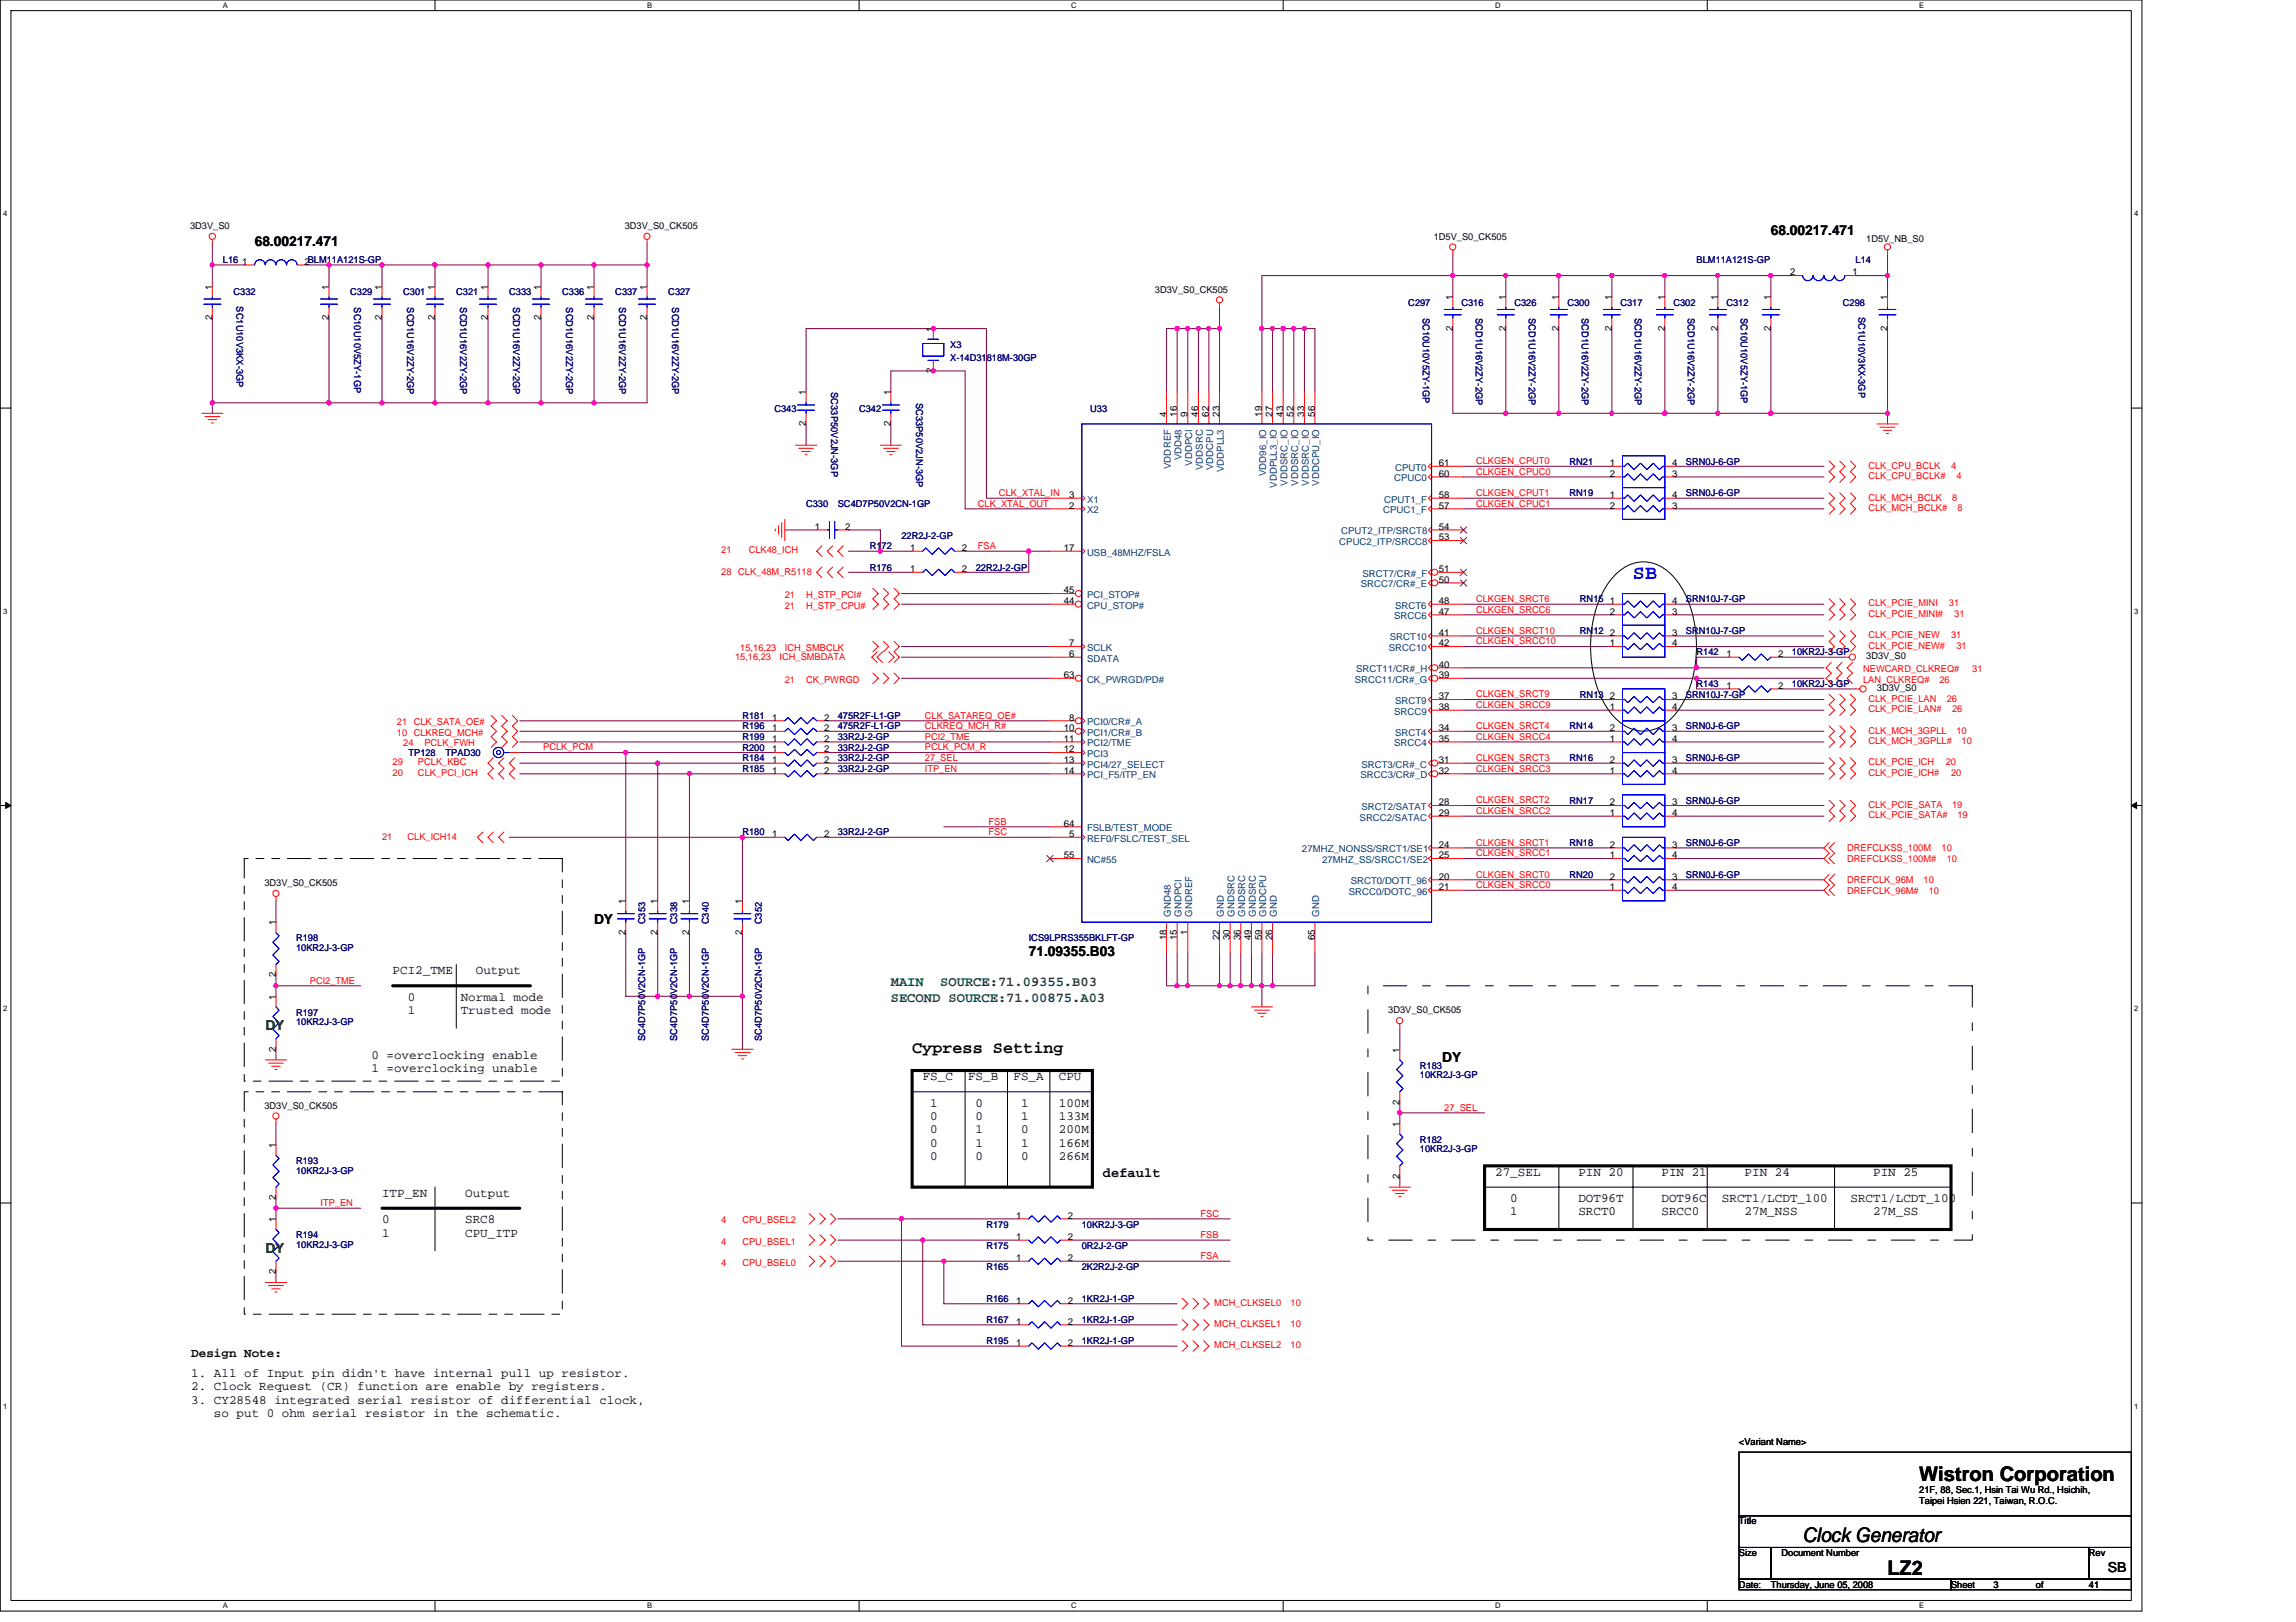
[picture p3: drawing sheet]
<svg xmlns="http://www.w3.org/2000/svg" width="297mm" height="210mm" viewBox="0 0 297 210" stroke-linecap="round" stroke-linejoin="round" font-family="sans-serif">
<defs><g id="words">
<text font-size="2.6" fill="#00f" x="211.3" y="74.9">SB</text>
<g font-size="2.6">
<text x="248.3" y="191.7">Wistron Corporation</text>
<text x="233.2" y="199.6">Clock Generator</text>
<text x="244.2" y="203.8">LZ2</text>
</g>
<text font-size="2.2" x="118" y="136.2">Cypress Setting</text>
<g font-size="1.8">
<text x="33" y="31.8">68.00217.471</text>
<text x="229.1" y="30.5">68.00217.471</text>
<text x="76.9" y="119.6">DY</text>
<text x="133.1" y="123.7">71.09355.B03</text>
<text x="186.6" y="137.4">DY</text>
<text x="142.7" y="152.3">default</text>
<text x="272.7" y="203.5">SB</text>
</g>
<g font-size="1.8" fill="#008000">
<text x="115.2" y="127.7">MAIN</text>
<text x="115.2" y="129.6">SECOND SOURCE:71.00875.A03</text>
<text x="121.6" y="127.7">SOURCE:71.09355.B03</text>
<text x="34.3" y="133.3">DY</text>
<text x="34.3" y="162.1">DY</text>
</g>
<g font-size="1.6">
<text x="50.8" y="126.1">PCI2_TME</text>
<text x="52.8" y="129.5">0</text>
<text x="52.8" y="131.2">1</text>
<text x="59.6" y="129.5">Normal mode</text>
<text x="59.6" y="131.2">Trusted mode</text>
<text x="61.6" y="126.1">Output</text>
<text x="48" y="137.1">0 =overclocking enable</text>
<text x="48" y="138.8">1 =overclocking unable</text>
<text x="119.4" y="139.8">FS_C</text>
<text x="120.4" y="143.2">1</text>
<text x="125.2" y="139.8">FS_B</text>
<text x="126.2" y="143.2">0</text>
<text x="131.1" y="139.8">FS_A</text>
<text x="132.1" y="143.2">1</text>
<text x="137" y="139.8">CPU</text>
<text x="137" y="143.2">100M</text>
<text x="120.4" y="144.9">0</text>
<text x="120.4" y="146.7">0</text>
<text x="120.4" y="148.4">0</text>
<text x="126.2" y="144.9">0</text>
<text x="126.2" y="146.7">1</text>
<text x="126.2" y="148.4">1</text>
<text x="132.1" y="144.9">1</text>
<text x="132.1" y="146.7">0</text>
<text x="132.1" y="148.4">1</text>
<text x="137" y="144.9">133M</text>
<text x="137" y="146.7">200M</text>
<text x="137" y="148.4">166M</text>
<text x="49.4" y="154.9">ITP_EN</text>
<text x="60.2" y="154.9">Output</text>
<text x="120.4" y="150.1">0</text>
<text x="126.2" y="150.1">0</text>
<text x="132.1" y="150.1">0</text>
<text x="137" y="150.1">266M</text>
<text x="193.4" y="152.1">27_SEL</text>
<text x="195.4" y="155.6">0</text>
<text x="204.2" y="152.1">PIN 20</text>
<text x="204.2" y="155.6">DOT96T</text>
<text x="215" y="152.1">PIN 21</text>
<text x="215" y="155.6">DOT96C</text>
<text x="222.8" y="155.6">SRCT1/LCDT_100</text>
<text x="225.7" y="152.1">PIN 24</text>
<text x="239.4" y="155.6">SRCT1/LCDT_100</text>
<text x="242.3" y="152.1">PIN 25</text>
<text x="49.4" y="158.3">0</text>
<text x="49.4" y="160">1</text>
<text x="60.2" y="158.3">SRC8</text>
<text x="60.2" y="160">CPU_ITP</text>
<text x="195.4" y="157.3">1</text>
<text x="204.2" y="157.3">SRCT0</text>
<text x="215" y="157.3">SRCC0</text>
<text x="225.7" y="157.3">27M_NSS</text>
<text x="242.3" y="157.3">27M_SS</text>
<text x="24.7" y="175.6">Design Note:</text>
<text x="24.7" y="178.2">1. All of Input pin didn't have internal pull up resistor.</text>
<text x="24.7" y="179.9">2. Clock Request (CR) function are enable by registers.</text>
<text x="24.7" y="181.6">3. CY28548 integrated serial resistor of differential clock,</text>
<text x="27.7" y="183.3">so put 0 ohm serial resistor in the schematic.</text>
</g>
<g font-size="1.2">
<text x="24.6" y="29.7">3D3V_S0</text>
<text x="80.8" y="29.7">3D3V_S0_CK505</text>
<text x="31.3" y="34.3">1</text>
<text x="39.4" y="34.3">2BLM11A121S-GP</text>
<text x="185.5" y="31">1D5V_S0_CK505</text>
<text x="231.6" y="35.6">2</text>
<text x="239.6" y="35.6">1</text>
<text x="241.4" y="31.3">1D5V_NB_S0</text>
<text x="27.4" y="41.4" transform="rotate(-90 27.4 41.4)">2</text>
<text x="27.4" y="37.5" transform="rotate(-90 27.4 37.5)">1</text>
<text x="42.5" y="41.4" transform="rotate(-90 42.5 41.4)">2</text>
<text x="42.5" y="37.5" transform="rotate(-90 42.5 37.5)">1</text>
<text x="49.4" y="41.4" transform="rotate(-90 49.4 41.4)">2</text>
<text x="49.4" y="37.5" transform="rotate(-90 49.4 37.5)">1</text>
<text x="56.3" y="41.4" transform="rotate(-90 56.3 41.4)">2</text>
<text x="56.3" y="37.5" transform="rotate(-90 56.3 37.5)">1</text>
<text x="63.1" y="41.4" transform="rotate(-90 63.1 41.4)">2</text>
<text x="63.1" y="37.5" transform="rotate(-90 63.1 37.5)">1</text>
<text x="70" y="41.4" transform="rotate(-90 70 41.4)">2</text>
<text x="70" y="37.5" transform="rotate(-90 70 37.5)">1</text>
<text x="76.8" y="41.4" transform="rotate(-90 76.8 41.4)">2</text>
<text x="76.8" y="37.5" transform="rotate(-90 76.8 37.5)">1</text>
<text x="83.7" y="41.4" transform="rotate(-90 83.7 41.4)">2</text>
<text x="83.7" y="37.5" transform="rotate(-90 83.7 37.5)">1</text>
<text x="149.4" y="37.9">3D3V_S0_CK505</text>
<text x="187.9" y="38.8" transform="rotate(-90 187.9 38.8)">1</text>
<text x="194.8" y="38.8" transform="rotate(-90 194.8 38.8)">1</text>
<text x="201.7" y="38.8" transform="rotate(-90 201.7 38.8)">1</text>
<text x="208.5" y="38.8" transform="rotate(-90 208.5 38.8)">1</text>
<text x="215.4" y="38.8" transform="rotate(-90 215.4 38.8)">1</text>
<text x="222.2" y="38.8" transform="rotate(-90 222.2 38.8)">1</text>
<text x="229.1" y="38.8" transform="rotate(-90 229.1 38.8)">1</text>
<text x="244.2" y="38.8" transform="rotate(-90 244.2 38.8)">1</text>
<text x="120.7" y="42.9" transform="rotate(-90 120.7 42.9)">1</text>
<text x="187.9" y="42.8" transform="rotate(-90 187.9 42.8)">2</text>
<text x="194.8" y="42.8" transform="rotate(-90 194.8 42.8)">2</text>
<text x="201.7" y="42.8" transform="rotate(-90 201.7 42.8)">2</text>
<text x="208.5" y="42.8" transform="rotate(-90 208.5 42.8)">2</text>
<text x="215.4" y="42.8" transform="rotate(-90 215.4 42.8)">2</text>
<text x="222.2" y="42.8" transform="rotate(-90 222.2 42.8)">2</text>
<text x="229.1" y="42.8" transform="rotate(-90 229.1 42.8)">2</text>
<text x="244.2" y="42.8" transform="rotate(-90 244.2 42.8)">2</text>
<text x="104.3" y="51.2" transform="rotate(-90 104.3 51.2)">1</text>
<text x="115.2" y="51.2" transform="rotate(-90 115.2 51.2)">1</text>
<text x="120.7" y="48.3" transform="rotate(-90 120.7 48.3)">2</text>
<text x="150.9" y="53.9" transform="rotate(-90 150.9 53.9)">4</text>
<text x="152.3" y="53.9" transform="rotate(-90 152.3 53.9)">16</text>
<text x="153.6" y="53.9" transform="rotate(-90 153.6 53.9)">9</text>
<text x="155" y="53.9" transform="rotate(-90 155 53.9)">46</text>
<text x="156.4" y="53.9" transform="rotate(-90 156.4 53.9)">62</text>
<text x="157.8" y="53.9" transform="rotate(-90 157.8 53.9)">23</text>
<text x="163.2" y="53.9" transform="rotate(-90 163.2 53.9)">19</text>
<text x="164.6" y="53.9" transform="rotate(-90 164.6 53.9)">27</text>
<text x="166" y="53.9" transform="rotate(-90 166 53.9)">43</text>
<text x="167.4" y="53.9" transform="rotate(-90 167.4 53.9)">52</text>
<text x="168.7" y="53.9" transform="rotate(-90 168.7 53.9)">33</text>
<text x="170.1" y="53.9" transform="rotate(-90 170.1 53.9)">56</text>
<text x="104.3" y="55.1" transform="rotate(-90 104.3 55.1)">2</text>
<text x="115.2" y="55.1" transform="rotate(-90 115.2 55.1)">2</text>
<text x="138.3" y="65.8">2</text>
<text x="138.3" y="64.5">3</text>
<text x="186.2" y="60.3">61</text>
<text x="186.2" y="64.5">58</text>
<text x="186.2" y="61.7">60</text>
<text x="186.2" y="65.8">57</text>
<text x="208.3" y="60.3">1</text>
<text x="208.3" y="61.7">2</text>
<text x="208.3" y="64.5">1</text>
<text x="208.3" y="65.8">2</text>
<text x="216.3" y="61.7">3</text>
<text x="216.3" y="60.3">4</text>
<text x="216.3" y="65.8">3</text>
<text x="216.3" y="64.5">4</text>
<text x="105.4" y="68.6">1</text>
<text x="109.3" y="68.6">2</text>
<text x="117.7" y="71.3">1</text>
<text x="124.4" y="71.3">2</text>
<text x="137.6" y="71.3">17</text>
<text x="186.2" y="69.9">53</text>
<text x="186.2" y="68.6">54</text>
<text x="117.7" y="74">1</text>
<text x="124.4" y="74">2</text>
<text x="137.6" y="76.8">45</text>
<text x="186.2" y="74">51</text>
<text x="186.2" y="75.4">50</text>
<text x="137.6" y="78.2">44</text>
<text x="138.3" y="83.7">7</text>
<text x="186.2" y="78.2">48</text>
<text x="186.2" y="82.3">41</text>
<text x="186.2" y="79.5">47</text>
<text x="186.2" y="83.7">42</text>
<text x="208.3" y="83.7">1</text>
<text x="208.3" y="82.3">2</text>
<text x="208.3" y="78.2">1</text>
<text x="208.3" y="79.5">2</text>
<text x="216.3" y="82.3">3</text>
<text x="216.3" y="83.7">4</text>
<text x="216.3" y="79.5">3</text>
<text x="216.3" y="78.2">4</text>
<text x="137.6" y="87.8">63</text>
<text x="138.3" y="85">6</text>
<text x="186.2" y="87.8">39</text>
<text x="186.2" y="86.4">40</text>
<text x="223.3" y="85">1</text>
<text x="223.3" y="89.1">1</text>
<text x="230.1" y="85">2</text>
<text x="230.1" y="89.1">2</text>
<text x="241.4" y="85.3">3D3V_S0</text>
<text x="242.8" y="89.5">3D3V_S0</text>
<text x="99.9" y="96">1</text>
<text x="99.9" y="93.3">1</text>
<text x="99.9" y="94.6">1</text>
<text x="106.6" y="96">2</text>
<text x="106.6" y="93.3">2</text>
<text x="106.6" y="94.6">2</text>
<text x="137.6" y="94.6">10</text>
<text x="137.6" y="96">11</text>
<text x="138.3" y="93.3">8</text>
<text x="186.2" y="94.6">34</text>
<text x="186.2" y="90.5">37</text>
<text x="186.2" y="96">35</text>
<text x="186.2" y="91.9">38</text>
<text x="208.3" y="96">1</text>
<text x="208.3" y="94.6">2</text>
<text x="208.3" y="91.9">1</text>
<text x="208.3" y="90.5">2</text>
<text x="216.3" y="94.6">3</text>
<text x="216.3" y="96">4</text>
<text x="216.3" y="90.5">3</text>
<text x="216.3" y="91.9">4</text>
<text x="99.9" y="100.1">1</text>
<text x="99.9" y="98.7">1</text>
<text x="99.9" y="97.4">1</text>
<text x="106.6" y="100.1">2</text>
<text x="106.6" y="98.7">2</text>
<text x="106.6" y="97.4">2</text>
<text x="137.6" y="97.4">12</text>
<text x="137.6" y="98.7">13</text>
<text x="137.6" y="100.1">14</text>
<text x="186.2" y="100.1">32</text>
<text x="186.2" y="98.7">31</text>
<text x="208.3" y="100.1">1</text>
<text x="208.3" y="98.7">2</text>
<text x="216.3" y="98.7">3</text>
<text x="216.3" y="100.1">4</text>
<text x="137.6" y="107">64</text>
<text x="186.2" y="105.6">29</text>
<text x="186.2" y="104.2">28</text>
<text x="208.3" y="105.6">1</text>
<text x="208.3" y="104.2">2</text>
<text x="216.3" y="104.2">3</text>
<text x="216.3" y="105.6">4</text>
<text x="99.9" y="108.3">1</text>
<text x="106.6" y="108.3">2</text>
<text x="137.6" y="111.1">55</text>
<text x="138.3" y="108.3">5</text>
<text x="186.2" y="109.7">24</text>
<text x="186.2" y="111.1">25</text>
<text x="186.2" y="113.8">20</text>
<text x="208.3" y="113.8">2</text>
<text x="208.3" y="111.1">1</text>
<text x="208.3" y="109.7">2</text>
<text x="216.3" y="113.8">3</text>
<text x="216.3" y="109.7">3</text>
<text x="216.3" y="111.1">4</text>
<text x="34.2" y="114.7">3D3V_S0_CK505</text>
<text x="35.7" y="119.8" transform="rotate(-90 35.7 119.8)">1</text>
<text x="80.9" y="117" transform="rotate(-90 80.9 117)">1</text>
<text x="85.1" y="117" transform="rotate(-90 85.1 117)">1</text>
<text x="89.2" y="117" transform="rotate(-90 89.2 117)">1</text>
<text x="96" y="117" transform="rotate(-90 96 117)">1</text>
<text x="186.2" y="115.2">21</text>
<text x="208.3" y="115.2">1</text>
<text x="216.3" y="115.2">4</text>
<text x="80.9" y="121" transform="rotate(-90 80.9 121)">2</text>
<text x="85.1" y="121" transform="rotate(-90 85.1 121)">2</text>
<text x="89.2" y="121" transform="rotate(-90 89.2 121)">2</text>
<text x="96" y="121" transform="rotate(-90 96 121)">2</text>
<text x="150.9" y="121.7" transform="rotate(-90 150.9 121.7)">18</text>
<text x="152.3" y="121.7" transform="rotate(-90 152.3 121.7)">15</text>
<text x="153.6" y="121" transform="rotate(-90 153.6 121)">1</text>
<text x="157.8" y="121.7" transform="rotate(-90 157.8 121.7)">22</text>
<text x="159.1" y="121.7" transform="rotate(-90 159.1 121.7)">30</text>
<text x="160.5" y="121.7" transform="rotate(-90 160.5 121.7)">36</text>
<text x="161.9" y="121.7" transform="rotate(-90 161.9 121.7)">49</text>
<text x="163.2" y="121.7" transform="rotate(-90 163.2 121.7)">59</text>
<text x="164.6" y="121.7" transform="rotate(-90 164.6 121.7)">26</text>
<text x="170.1" y="121.7" transform="rotate(-90 170.1 121.7)">65</text>
<text x="35.7" y="129.3" transform="rotate(-90 35.7 129.3)">1</text>
<text x="35.7" y="126.5" transform="rotate(-90 35.7 126.5)">2</text>
<text x="179.6" y="131.1">3D3V_S0_CK505</text>
<text x="35.7" y="136.1" transform="rotate(-90 35.7 136.1)">2</text>
<text x="181.1" y="136.2" transform="rotate(-90 181.1 136.2)">1</text>
<text x="34.2" y="143.5">3D3V_S0_CK505</text>
<text x="181.1" y="142.9" transform="rotate(-90 181.1 142.9)">2</text>
<text x="35.7" y="148.5" transform="rotate(-90 35.7 148.5)">1</text>
<text x="181.1" y="145.8" transform="rotate(-90 181.1 145.8)">1</text>
<text x="35.7" y="155.3" transform="rotate(-90 35.7 155.3)">2</text>
<text x="181.1" y="152.5" transform="rotate(-90 181.1 152.5)">2</text>
<text x="35.7" y="158.2" transform="rotate(-90 35.7 158.2)">1</text>
<text x="131.5" y="157.7">1</text>
<text x="131.5" y="160.5">1</text>
<text x="138.2" y="157.7">2</text>
<text x="138.2" y="160.5">2</text>
<text x="35.7" y="164.9" transform="rotate(-90 35.7 164.9)">2</text>
<text x="131.5" y="163.2">1</text>
<text x="138.2" y="163.2">2</text>
<text x="131.5" y="168.7">1</text>
<text x="131.5" y="171.4">1</text>
<text x="138.2" y="168.7">2</text>
<text x="138.2" y="171.4">2</text>
<text x="131.5" y="174.2">1</text>
<text x="138.2" y="174.2">2</text>
<text x="225" y="187">&lt;Variant Name&gt;</text>
<text x="225" y="197.3">Title</text>
<text x="248.3" y="193.1">21F, 88, Sec.1, Hsin Tai Wu Rd., Hsichih,</text>
<text x="248.3" y="194.6">Taipei Hsien 221, Taiwan, R.O.C.</text>
<text x="225" y="201.4">Size</text>
<text x="230.5" y="201.4">Document Number</text>
<text x="270.3" y="201.4">Rev</text>
<text x="225" y="205.5">Date:</text>
<text x="229.1" y="205.5">Thursday, June 05, 2008</text>
<text x="252.4" y="205.5">Sheet</text>
<text x="257.9" y="205.5">3</text>
<text x="263.4" y="205.5">of</text>
<text x="270.3" y="205.5">41</text>
</g>
<g font-size="1.2" fill="#000080">
<text x="28.8" y="34">L16</text>
<text x="219.5" y="34">BLM11A121S-GP</text>
<text x="240.1" y="34">L14</text>
<text x="30.2" y="38.2">C332</text>
<text x="30.6" y="39.6" transform="rotate(90 30.6 39.6)">SC1U10V3KX-3GP</text>
<text x="45.3" y="38.2">C329</text>
<text x="45.8" y="39.8" transform="rotate(90 45.8 39.8)">SC10U10V5ZY-1GP</text>
<text x="52.2" y="38.2">C301</text>
<text x="52.7" y="39.8" transform="rotate(90 52.7 39.8)">SCD1U16V2ZY-2GP</text>
<text x="59" y="38.2">C321</text>
<text x="59.5" y="39.8" transform="rotate(90 59.5 39.8)">SCD1U16V2ZY-2GP</text>
<text x="65.9" y="38.2">C333</text>
<text x="66.4" y="39.8" transform="rotate(90 66.4 39.8)">SCD1U16V2ZY-2GP</text>
<text x="72.7" y="38.2">C336</text>
<text x="73.2" y="39.8" transform="rotate(90 73.2 39.8)">SCD1U16V2ZY-2GP</text>
<text x="79.6" y="38.2">C337</text>
<text x="80.1" y="39.8" transform="rotate(90 80.1 39.8)">SCD1U16V2ZY-2GP</text>
<text x="86.5" y="38.2">C327</text>
<text x="86.9" y="39.8" transform="rotate(90 86.9 39.8)">SCD1U16V2ZY-2GP</text>
<text x="182.2" y="39.5">C297</text>
<text x="184.1" y="41.1" transform="rotate(90 184.1 41.1)">SC10U10V5ZY-1GP</text>
<text x="189.1" y="39.5">C316</text>
<text x="190.9" y="41.1" transform="rotate(90 190.9 41.1)">SCD1U16V2ZY-2GP</text>
<text x="195.9" y="39.5">C326</text>
<text x="197.8" y="41.1" transform="rotate(90 197.8 41.1)">SCD1U16V2ZY-2GP</text>
<text x="202.8" y="39.5">C300</text>
<text x="204.6" y="41.1" transform="rotate(90 204.6 41.1)">SCD1U16V2ZY-2GP</text>
<text x="209.6" y="39.5">C317</text>
<text x="211.5" y="41.1" transform="rotate(90 211.5 41.1)">SCD1U16V2ZY-2GP</text>
<text x="216.5" y="39.5">C302</text>
<text x="218.4" y="41.1" transform="rotate(90 218.4 41.1)">SCD1U16V2ZY-2GP</text>
<text x="223.3" y="39.5">C312</text>
<text x="225.2" y="41.1" transform="rotate(90 225.2 41.1)">SC10U10V5ZY-1GP</text>
<text x="238.4" y="39.5">C298</text>
<text x="240.4" y="41" transform="rotate(90 240.4 41)">SC1U10V3KX-3GP</text>
<text x="122.9" y="45">X3</text>
<text x="122.9" y="46.7">X-14D31818M-30GP</text>
<text x="100.2" y="53.3">C343</text>
<text x="107.5" y="50.8" transform="rotate(90 107.5 50.8)">SC33P50V2JN-3GP</text>
<text x="111.1" y="53.3">C342</text>
<text x="118.5" y="52.1" transform="rotate(90 118.5 52.1)">SC33P50V2JN-3GP</text>
<text x="141.1" y="53.3">U33</text>
<text x="104.3" y="65.6">C330</text>
<text x="108.4" y="65.6">SC4D7P50V2CN-1GP</text>
<text x="203" y="60.1">RN21</text>
<text x="203" y="64.2">RN19</text>
<text x="218.1" y="60.1">SRN0J-6-GP</text>
<text x="218.1" y="64.2">SRN0J-6-GP</text>
<text x="112.5" y="71.1">R172</text>
<text x="116.6" y="69.7">22R2J-2-GP</text>
<text x="112.5" y="73.8">R176</text>
<text x="126.2" y="73.8">22R2J-2-GP</text>
<text x="204.4" y="77.9">RN15</text>
<text x="218.1" y="77.9">SRN10J-7-GP</text>
<text x="204.4" y="82">RN12</text>
<text x="218.1" y="82">SRN10J-7-GP</text>
<text x="219.5" y="84.8">R142</text>
<text x="219.5" y="88.9">R143</text>
<text x="231.8" y="84.8">10KR2J-3-GP</text>
<text x="231.8" y="88.9">10KR2J-3-GP</text>
<text x="96.1" y="95.8">R199</text>
<text x="96.1" y="93">R181</text>
<text x="96.1" y="94.4">R196</text>
<text x="108.4" y="95.8">33R2J-2-GP</text>
<text x="108.4" y="93">475R2F-L1-GP</text>
<text x="108.4" y="94.4">475R2F-L1-GP</text>
<text x="203" y="94.4">RN14</text>
<text x="204.4" y="90.3">RN13</text>
<text x="218.1" y="94.4">SRN0J-6-GP</text>
<text x="218.1" y="90.3">SRN10J-7-GP</text>
<text x="52.8" y="97.8">TP128</text>
<text x="57.7" y="97.8">TPAD30</text>
<text x="96.1" y="99.9">R185</text>
<text x="96.1" y="98.5">R184</text>
<text x="96.1" y="97.1">R200</text>
<text x="108.4" y="99.9">33R2J-2-GP</text>
<text x="108.4" y="98.5">33R2J-2-GP</text>
<text x="108.4" y="97.1">33R2J-2-GP</text>
<text x="203" y="98.5">RN16</text>
<text x="218.1" y="98.5">SRN0J-6-GP</text>
<text x="203" y="104">RN17</text>
<text x="218.1" y="104">SRN0J-6-GP</text>
<text x="96.1" y="108.1">R180</text>
<text x="108.4" y="108.1">33R2J-2-GP</text>
<text x="203" y="113.6">RN20</text>
<text x="203" y="109.5">RN18</text>
<text x="218.1" y="113.6">SRN0J-6-GP</text>
<text x="218.1" y="109.5">SRN0J-6-GP</text>
<text x="83.5" y="119.6" transform="rotate(-90 83.5 119.6)">C353</text>
<text x="87.6" y="119.6" transform="rotate(-90 87.6 119.6)">C338</text>
<text x="91.7" y="119.6" transform="rotate(-90 91.7 119.6)">C340</text>
<text x="98.6" y="119.6" transform="rotate(-90 98.6 119.6)">C352</text>
<text x="38.3" y="121.8">R198</text>
<text x="38.3" y="123.1">10KR2J-3-GP</text>
<text x="133.1" y="121.8">ICS9LPRS355BKLFT-GP</text>
<text x="38.3" y="131.4">R197</text>
<text x="38.3" y="132.7">10KR2J-3-GP</text>
<text x="83.5" y="134.7" transform="rotate(-90 83.5 134.7)">SC4D7P50V2CN-1GP</text>
<text x="87.6" y="134.7" transform="rotate(-90 87.6 134.7)">SC4D7P50V2CN-1GP</text>
<text x="91.7" y="134.7" transform="rotate(-90 91.7 134.7)">SC4D7P50V2CN-1GP</text>
<text x="98.6" y="134.7" transform="rotate(-90 98.6 134.7)">SC4D7P50V2CN-1GP</text>
<text x="183.7" y="138.3">R183</text>
<text x="183.7" y="139.5">10KR2J-3-GP</text>
<text x="183.7" y="147.9">R182</text>
<text x="183.7" y="149.1">10KR2J-3-GP</text>
<text x="38.3" y="150.6">R193</text>
<text x="38.3" y="151.9">10KR2J-3-GP</text>
<text x="38.3" y="160.2">R194</text>
<text x="38.3" y="161.5">10KR2J-3-GP</text>
<text x="127.6" y="158.9">R179</text>
<text x="127.6" y="161.6">R175</text>
<text x="139.9" y="158.9">10KR2J-3-GP</text>
<text x="139.9" y="161.6">0R2J-2-GP</text>
<text x="127.6" y="164.3">R165</text>
<text x="139.9" y="164.3">2K2R2J-2-GP</text>
<text x="127.6" y="168.5">R166</text>
<text x="127.6" y="171.2">R167</text>
<text x="127.6" y="173.9">R195</text>
<text x="139.9" y="168.5">1KR2J-1-GP</text>
<text x="139.9" y="171.2">1KR2J-1-GP</text>
<text x="139.9" y="173.9">1KR2J-1-GP</text>
</g>
<g font-size="1.2" fill="#004080">
<text x="152.9" y="59.6" transform="rotate(-90 152.9 59.6)">VDD48</text>
<text x="140.6" y="65">X1</text>
<text x="151.5" y="60.7" transform="rotate(-90 151.5 60.7)">VDDREF</text>
<text x="154.2" y="60.3" transform="rotate(-90 154.2 60.3)">VDDPCI</text>
<text x="155.6" y="60.8" transform="rotate(-90 155.6 60.8)">VDDSRC</text>
<text x="157" y="60.8" transform="rotate(-90 157 60.8)">VDDCPU</text>
<text x="158.3" y="61.1" transform="rotate(-90 158.3 61.1)">VDDPLL3</text>
<text x="163.8" y="61.6" transform="rotate(-90 163.8 61.6)">VDD96_IO</text>
<text x="165.2" y="63.1" transform="rotate(-90 165.2 63.1)">VDDPLL3_IO</text>
<text x="166.6" y="62.8" transform="rotate(-90 166.6 62.8)">VDDSRC_IO</text>
<text x="168" y="62.8" transform="rotate(-90 168 62.8)">VDDSRC_IO</text>
<text x="169.3" y="62.8" transform="rotate(-90 169.3 62.8)">VDDSRC_IO</text>
<text x="170.7" y="62.8" transform="rotate(-90 170.7 62.8)">VDDCPU_IO</text>
<text x="179.1" y="65">CPUT1_F</text>
<text x="180.4" y="62.3">CPUC0</text>
<text x="180.5" y="60.9">CPUT0</text>
<text x="140.6" y="66.4">X2</text>
<text x="140.6" y="71.9">USB_48MHZ/FSLA</text>
<text x="173.3" y="70.5">CPUC2_ITP/SRCC8</text>
<text x="173.5" y="69.2">CPUT2_ITP/SRCT8</text>
<text x="178.9" y="66.4">CPUC1_F</text>
<text x="140.6" y="77.4">PCI_STOP#</text>
<text x="176.1" y="76">SRCC7/CR#_E</text>
<text x="176.3" y="74.6">SRCT7/CR#_F</text>
<text x="140.6" y="78.8">CPU_STOP#</text>
<text x="179.8" y="82.9">SRCT10</text>
<text x="180.4" y="80.1">SRCC6</text>
<text x="180.5" y="78.8">SRCT6</text>
<text x="140.6" y="85.6">SDATA</text>
<text x="140.6" y="84.2">SCLK</text>
<text x="140.6" y="88.3">CK_PWRGD/PD#</text>
<text x="175.3" y="88.3">SRCC11/CR#_G</text>
<text x="175.4" y="87">SRCT11/CR#_H</text>
<text x="179.7" y="84.2">SRCC10</text>
<text x="140.6" y="93.9">PCI0/CR#_A</text>
<text x="140.6" y="95.2">PCI1/CR#_B</text>
<text x="180.4" y="92.5">SRCC9</text>
<text x="180.5" y="95.2">SRCT4</text>
<text x="180.5" y="91.1">SRCT9</text>
<text x="140.6" y="96.6">PCI2/TME</text>
<text x="140.6" y="98">PCI3</text>
<text x="140.6" y="99.3">PCI4/27_SELECT</text>
<text x="140.6" y="100.7">PCI_F5/ITP_EN</text>
<text x="176" y="100.7">SRCC3/CR#_D</text>
<text x="176.1" y="99.3">SRCT3/CR#_C</text>
<text x="180.4" y="96.6">SRCC4</text>
<text x="140.6" y="107.6">FSLB/TEST_MODE</text>
<text x="175.9" y="106.2">SRCC2/SATAC</text>
<text x="176.1" y="104.8">SRCT2/SATAT</text>
<text x="140.6" y="108.9">REF0/FSLC/TEST_SEL</text>
<text x="140.6" y="111.7">NC#55</text>
<text x="168.4" y="110.3">27MHZ_NONSS/SRCT1/SE1</text>
<text x="171" y="111.7">27MHZ_SS/SRCC1/SE2</text>
<text x="151.5" y="118.7" transform="rotate(-90 151.5 118.7)">GND48</text>
<text x="152.9" y="118.7" transform="rotate(-90 152.9 118.7)">GNDPCI</text>
<text x="154.2" y="118.7" transform="rotate(-90 154.2 118.7)">GNDREF</text>
<text x="158.3" y="118.7" transform="rotate(-90 158.3 118.7)">GND</text>
<text x="159.7" y="118.7" transform="rotate(-90 159.7 118.7)">GNDSRC</text>
<text x="161.1" y="118.7" transform="rotate(-90 161.1 118.7)">GNDSRC</text>
<text x="162.5" y="118.7" transform="rotate(-90 162.5 118.7)">GNDSRC</text>
<text x="163.8" y="118.7" transform="rotate(-90 163.8 118.7)">GNDCPU</text>
<text x="165.2" y="118.7" transform="rotate(-90 165.2 118.7)">GND</text>
<text x="170.7" y="118.7" transform="rotate(-90 170.7 118.7)">GND</text>
<text x="174.5" y="115.8">SRCC0/DOTC_96</text>
<text x="174.7" y="114.4">SRCT0/DOTT_96</text>
</g>
<g font-size="1.2" fill="#f00">
<text x="126.5" y="65.6">CLK_XTAL_OUT</text>
<text x="129.2" y="64.2">CLK_XTAL_IN</text>
<text x="191" y="61.4">CLKGEN_CPUC0</text>
<text x="191" y="60.1">CLKGEN_CPUT0</text>
<text x="191" y="64.2">CLKGEN_CPUT1</text>
<text x="191" y="65.6">CLKGEN_CPUC1</text>
<text x="241.7" y="60.7">CLK_CPU_BCLK</text>
<text x="241.7" y="64.8">CLK_MCH_BCLK</text>
<text x="241.7" y="62">CLK_CPU_BCLK#</text>
<text x="252.4" y="60.7">4</text>
<text x="252.6" y="64.8">8</text>
<text x="253.1" y="62">4</text>
<text x="93.3" y="71.6">21</text>
<text x="96.9" y="71.6">CLK48_ICH</text>
<text x="126.5" y="71.1">FSA</text>
<text x="241.7" y="66.1">CLK_MCH_BCLK#</text>
<text x="253.2" y="66.1">8</text>
<text x="93.3" y="74.4">28 CLK_48M_R5118</text>
<text x="101.5" y="77.4">21</text>
<text x="104.3" y="77.4">H_STP_PCI#</text>
<text x="191" y="77.9">CLKGEN_SRCT6</text>
<text x="101.5" y="78.8">21</text>
<text x="104.3" y="78.8">H_STP_CPU#</text>
<text x="191" y="79.3">CLKGEN_SRCC6</text>
<text x="191" y="82">CLKGEN_SRCT10</text>
<text x="191" y="83.4">CLKGEN_SRCC10</text>
<text x="241.7" y="84">CLK_PCIE_NEW#</text>
<text x="241.7" y="82.6">CLK_PCIE_NEW</text>
<text x="241.7" y="79.9">CLK_PCIE_MINI#</text>
<text x="241.7" y="78.5">CLK_PCIE_MINI</text>
<text x="252.1" y="78.5">31</text>
<text x="252.4" y="82.6">31</text>
<text x="252.8" y="79.9">31</text>
<text x="253.1" y="84">31</text>
<text x="95.1" y="85.5">15,16,23</text>
<text x="95.8" y="84.2">15,16,23</text>
<text x="100.9" y="85.5">ICH_SMBDATA</text>
<text x="101.5" y="84.2">ICH_SMBCLK</text>
<text x="101.5" y="88.3">21</text>
<text x="104.3" y="88.3">CK_PWRGD</text>
<text x="241" y="87">NEWCARD_CLKREQ#</text>
<text x="241" y="88.3">LAN_CLKREQ#</text>
<text x="250.9" y="88.3">26</text>
<text x="255.2" y="87">31</text>
<text x="51.3" y="95.2">10 CLKREQ_MCH#</text>
<text x="51.3" y="93.9">21 CLK_SATA_OE#</text>
<text x="119.7" y="95.7">PCI2_TME</text>
<text x="119.7" y="93">CLK_SATAREQ_OE#</text>
<text x="119.7" y="94.4">CLKREQ_MCH_R#</text>
<text x="191" y="94.4">CLKGEN_SRCT4</text>
<text x="191" y="95.7">CLKGEN_SRCC4</text>
<text x="191" y="90.3">CLKGEN_SRCT9</text>
<text x="191" y="91.6">CLKGEN_SRCC9</text>
<text x="241.7" y="95">CLK_MCH_3GPLL</text>
<text x="241.7" y="90.8">CLK_PCIE_LAN</text>
<text x="241.7" y="92.2">CLK_PCIE_LAN#</text>
<text x="251.9" y="90.8">26</text>
<text x="252.6" y="92.2">26</text>
<text x="253.1" y="95">10</text>
<text x="50.8" y="99.1">29</text>
<text x="50.8" y="100.4">20</text>
<text x="52.2" y="96.6">24</text>
<text x="54.1" y="99.1">PCLK_KBC</text>
<text x="54.1" y="100.4">CLK_PCI_ICH</text>
<text x="54.9" y="96.6">PCLK_FWH</text>
<text x="70.3" y="97.1">PCLK_PCM</text>
<text x="119.7" y="98.5">27_SEL</text>
<text x="119.7" y="97.1">PCLK_PCM_R</text>
<text x="119.7" y="99.9">ITP_EN</text>
<text x="191" y="98.5">CLKGEN_SRCT3</text>
<text x="191" y="99.9">CLKGEN_SRCC3</text>
<text x="241.7" y="100.4">CLK_PCIE_ICH#</text>
<text x="241.7" y="99.1">CLK_PCIE_ICH</text>
<text x="241.7" y="96.3">CLK_MCH_3GPLL#</text>
<text x="251.7" y="99.1">20</text>
<text x="252.4" y="100.4">20</text>
<text x="253.8" y="96.3">10</text>
<text x="127.9" y="106.7">FSB</text>
<text x="191" y="105.3">CLKGEN_SRCC2</text>
<text x="191" y="104">CLKGEN_SRCT2</text>
<text x="241.7" y="104.5">CLK_PCIE_SATA</text>
<text x="241.7" y="105.9">CLK_PCIE_SATA#</text>
<text x="252.6" y="104.5">19</text>
<text x="253.2" y="105.9">19</text>
<text x="49.4" y="108.7">21</text>
<text x="52.7" y="108.7">CLK_ICH14</text>
<text x="127.9" y="108.1">FSC</text>
<text x="191" y="110.8">CLKGEN_SRCC1</text>
<text x="191" y="109.5">CLKGEN_SRCT1</text>
<text x="191" y="113.6">CLKGEN_SRCT0</text>
<text x="239" y="111.5">DREFCLKSS_100M#</text>
<text x="239" y="110.2">DREFCLKSS_100M</text>
<text x="251.2" y="110.2">10</text>
<text x="251.9" y="111.5">10</text>
<text x="191" y="114.9">CLKGEN_SRCC0</text>
<text x="239" y="115.7">DREFCLK_96M#</text>
<text x="239" y="114.3">DREFCLK_96M</text>
<text x="248.9" y="114.3">10</text>
<text x="249.5" y="115.7">10</text>
<text x="40.1" y="127.3">PCI2_TME</text>
<text x="186.9" y="143.7">27_SEL</text>
<text x="41.5" y="156.1">ITP_EN</text>
<text x="93.3" y="158.3">4</text>
<text x="93.3" y="161.1">4</text>
<text x="96.1" y="158.3">CPU_BSEL2</text>
<text x="96.1" y="161.1">CPU_BSEL1</text>
<text x="155.3" y="160.2">FSB</text>
<text x="155.3" y="157.5">FSC</text>
<text x="93.3" y="163.8">4</text>
<text x="96.1" y="163.8">CPU_BSEL0</text>
<text x="155.3" y="162.9">FSA</text>
<text x="157.1" y="169">MCH_CLKSEL0</text>
<text x="157.1" y="171.7">MCH_CLKSEL1</text>
<text x="167" y="169">10</text>
<text x="167" y="171.7">10</text>
<text x="157.1" y="174.5">MCH_CLKSEL2</text>
<text x="167" y="174.5">10</text>
</g>
<g font-size="1">
<text x="28.8" y="1">A</text>
<text x="83.7" y="1">B</text>
<text x="138.6" y="1">C</text>
<text x="193.4" y="1">D</text>
<text x="248.3" y="1">E</text>
<text x=".4" y="28">4</text>
<text x="276.1" y="28">4</text>
<text x=".4" y="79.4">3</text>
<text x="276.1" y="79.4">3</text>
<text x=".4" y="130.9">2</text>
<text x="276.1" y="130.9">2</text>
<text x=".4" y="182.3">1</text>
<text x="276.1" y="182.3">1</text>
<text x="28.8" y="208.2">A</text>
<text x="83.7" y="208.2">B</text>
<text x="138.6" y="208.2">C</text>
<text x="193.4" y="208.2">D</text>
<text x="248.3" y="208.2">E</text>
</g>
</g></defs>
<path d="M0 0h277.1v208.5h-277.1zM1.4 1.4h274.3v205.7h-274.3z" fill="none" stroke="#000" stroke-width=".13"/>
<g fill="#fff">
<path d="M28.8 .1h.7v1.1h-.7z"/>
<path d="M28.8 207.3h.7v1.1h-.7z"/>
</g>
<path d="M56.3 0v1.4M56.3 207.1v1.4" fill="none" stroke="#000" stroke-width=".13"/>
<g fill="#fff">
<path d="M83.7 .1h.7v1.1h-.7z"/>
<path d="M83.7 207.3h.7v1.1h-.7z"/>
</g>
<path d="M111.1 0v1.4M111.1 207.1v1.4" fill="none" stroke="#000" stroke-width=".13"/>
<g fill="#fff">
<path d="M138.6 .1h.7v1.1h-.7z"/>
<path d="M138.6 207.3h.7v1.1h-.7z"/>
</g>
<path d="M166 0v1.4M166 207.1v1.4" fill="none" stroke="#000" stroke-width=".13"/>
<g fill="#fff">
<path d="M193.4 .1h.7v1.1h-.7z"/>
<path d="M193.4 207.3h.7v1.1h-.7z"/>
</g>
<path d="M220.9 0v1.4M220.9 207.1v1.4" fill="none" stroke="#000" stroke-width=".13"/>
<g fill="#fff">
<path d="M248.3 .1h.7v1.1h-.7z"/>
<path d="M248.3 207.3h.7v1.1h-.7z"/>
<path d="M.4 27.1h.5v1.1h-.5z"/>
<path d="M276.1 27.1h.5v1.1h-.5z"/>
<path d="M.4 78.5h.5v1.1h-.5z"/>
<path d="M276.1 78.5h.5v1.1h-.5z"/>
</g>
<path d="M0 52.8h1.4M275.7 52.8h1.4" fill="none" stroke="#000" stroke-width=".13"/>
<g fill="#fff">
<path d="M.4 130h.5v1.1h-.5z"/>
<path d="M276.1 130h.5v1.1h-.5z"/>
</g>
<path d="M0 104.2h1.4M275.7 104.2h1.4" fill="none" stroke="#000" stroke-width=".13"/>
<path d="M.7 103.8l.7 .4-.7 .4zM275.7 104.2l.7-.4v.8z" fill="#000" stroke="#000" stroke-width=".13"/>
<g fill="#fff">
<path d="M.4 181.4h.5v1.1h-.5z"/>
<path d="M276.1 181.4h.5v1.1h-.5z"/>
</g>
<g fill="none" stroke="#000" stroke-width=".13">
<path d="M209.2 74.2a4.8 4.8 0 0 1 6.9 0 13.1 13.1 0 0 1 3.4 9.5 13.2 13.2 0 0 1-3.4 9.4 4.7 4.7 0 0 1-6.9 0 13.2 13.2 0 0 1-3.4-9.4 13.2 13.2 0 0 1 3.4-9.5zM59 124.8v8.3M124.9 138.5v15.1M130.3 138.5v15.1M135.8 138.5v15.1M0 155.7h1.4M56.3 153.6v8.3M118 141.3h23.3M192.1 153.6h60.3M201.7 150.9v8.2M211.3 150.9v8.2M220.9 150.9v8.2"/>
<path d="M237.3 150.9v8.2M275.7 155.7h1.4M225 187.9h50.7v8.3h-50.7zM225 196.2h50.7v4.1h-50.7zM225 204.4h27.4v1.3h-27.4zM225 200.3h4.1v4.1h-4.1zM229.1 200.3h41.2v4.1h-41.2zM252.4 204.4h23.3v1.3h-23.3zM270.3 200.3h5.4v4.1h-5.4z"/>
</g>
<g fill="none" stroke="#800040" stroke-width=".13">
<path d="M27.5 31.6v5.4M27.5 34.3h4.1M39.8 34.3h43.9M42.6 34.3v2.7M49.4 34.3v2.7M56.3 34.3v2.7M63.1 34.3v2.7M70 34.3v2.7M76.9 34.3v2.7M83.7 31.6v5.4M157.8 39.8v11M188 32.9v5.5"/>
<path d="M194.8 38.4v-2.7h-31.5v15.1M194.8 35.7h37M201.7 35.7v2.7M208.5 35.7v2.7M215.4 35.7v2.7M222.2 35.7v2.7M229.1 35.7v2.7M240.1 35.7h4.1M244.2 32.9v5.5M27.5 41.1v12.4M42.6 41.1v11M49.4 41.1v11"/>
<path d="M56.3 41.1v11M63.1 41.1v11M70 41.1v11M76.9 41.1v11M83.7 41.1v11h-56.2M104.3 50.8v-8.3h23.3v22h8.2M104.3 54.9v2.7M115.2 50.8v-2.8h9.7v17.8h10.9M115.2 54.9v2.7M152.3 42.5v8.3M153.7 42.5v8.3M155 42.5v8.3"/>
<path d="M156.4 42.5v8.3M157.8 42.5h-6.9v8.3M163.3 42.5h6.8v8.3M164.6 42.5v8.3M166 42.5v8.3M167.4 42.5v8.3M168.8 42.5v8.3M188 42.5v11h56.2M194.8 42.5v11M201.7 42.5v11M208.5 42.5v11M215.4 42.5v11"/>
<path d="M222.2 42.5v11M229.1 42.5v11M244.2 42.5v12.4M101.5 68.6h4.2M109.8 68.6h4.1v2.7M109.8 71.3h8.2M109.8 74.1h8.2M116.6 78.2h19.2M116.6 76.8h19.2M124.9 71.3h8.2v2.8h-8.2M133.1 71.3h2.7M189.3 78.2h19.2"/>
<path d="M189.3 79.6h19.2M189.3 61.7h19.2M189.3 60.3h19.2M189.3 64.5h19.2M189.3 65.8h19.2M216.8 78.2h19.2M216.8 79.6h19.2M216.8 61.7h19.2M216.8 60.3h19.2M216.8 64.5h19.2M216.8 65.8h19.2M67.2 96h33"/>
<path d="M67.2 98.8h33M67.2 97.4h33M67.2 94.6h33M67.2 93.3h33M81 97.4v19.2M85.1 98.8v17.8M107 96h28.8M107 98.8h28.8M107 97.4h28.8M107 94.6h28.8M107 93.3h28.8M116.6 85h19.2"/>
<path d="M116.6 87.8h19.2M116.6 83.7h19.2M189.3 90.5h19.2M189.3 91.9h19.2M189.3 96h19.2M189.3 87.8h46.7M189.3 98.8h19.2M189.3 83.7h19.2M189.3 82.3h19.2M189.3 94.6h19.2M189.3 86.4h46.7M216.8 90.5h19.2"/>
<path d="M216.8 91.9h19.2M216.8 96h19.2M216.8 98.8h19.2M216.8 83.7h19.2M216.8 82.3h19.2M216.8 94.6h19.2M219.5 87.8v1.4h4.1M223.6 85h-4.1v1.4M230.5 85h8.2M230.5 89.2h9.6M35.7 116.6v2.7M65.9 108.4h30.2v8.2"/>
<path d="M67.2 100.1h33M89.2 100.1v16.5M96.1 108.4h4.1M107 108.4h28.8M107 100.1h28.8M122.1 107h13.7M189.3 104.2h19.2M189.3 111.1h19.2M189.3 105.6h19.2M189.3 109.7h19.2M189.3 100.1h19.2M189.3 115.2h19.2"/>
<path d="M189.3 113.9h19.2M216.8 104.2h19.2M216.8 111.1h19.2M216.8 105.6h19.2M216.8 109.7h19.2M216.8 100.1h19.2M216.8 115.2h19.2M216.8 113.9h19.2M35.7 127.6h11M35.7 126.2v2.7M35.7 135.8v1.4M81 120.7v8.2h15.1"/>
<path d="M85.1 120.7v8.2M89.2 120.7v8.2M96.1 120.7v15.1M150.9 123.4v4.2h19.2v-4.2M152.3 123.4v4.2M153.7 123.4v4.2M157.8 123.4v4.2M159.1 123.4v4.2M160.5 123.4v4.2M161.9 123.4v4.2M163.3 123.4v6.9M164.6 123.4v4.2"/>
<path d="M181.1 133.1v2.7M35.7 145.4v2.7M35.7 155v2.7M35.7 156.4h11M108.4 157.7h23.3M116.6 157.7v16.5h15.1M138.6 157.7h20.5M181.1 142.6v2.8M181.1 152.3v1.3M181.1 144h11M35.7 164.6v1.4M108.4 163.2h13.7v5.5h9.6"/>
<path d="M108.4 160.5h23.3M119.4 160.5v10.9h12.3M122.1 163.2h9.6M138.6 160.5h20.5M138.6 163.2h20.5M138.6 174.2h13.7M138.6 168.7h13.7M138.6 171.4h13.7"/>
</g>
<g fill="#f0f" stroke="#f0f" stroke-width=".13">
<circle cx="120.7" cy="48" r=".27"/>
<circle cx="120.7" cy="42.5" r=".27"/>
<circle cx="96" cy="108.3" r=".27"/>
<circle cx="56.3" cy="34.3" r=".27"/>
<circle cx="159.1" cy="127.6" r=".27"/>
<circle cx="157.8" cy="127.6" r=".27"/>
<circle cx="153.7" cy="127.6" r=".27"/>
<circle cx="76.8" cy="52.1" r=".27"/>
<circle cx="163.2" cy="42.5" r=".27"/>
<circle cx="42.5" cy="52.1" r=".27"/>
<circle cx="83.7" cy="34.3" r=".27"/>
<circle cx="76.8" cy="34.3" r=".27"/>
<circle cx="27.5" cy="34.3" r=".27"/>
<circle cx="152.3" cy="127.6" r=".27"/>
<circle cx="122.1" cy="163.2" r=".27"/>
<circle cx="35.7" cy="127.6" r=".27"/>
<circle cx="96" cy="128.9" r=".27"/>
<circle cx="89.2" cy="128.9" r=".27"/>
<circle cx="89.2" cy="100.1" r=".27"/>
<circle cx="85.1" cy="98.8" r=".27"/>
<circle cx="80.9" cy="97.4" r=".27"/>
<circle cx="152.3" cy="42.5" r=".27"/>
<circle cx="153.7" cy="42.5" r=".27"/>
<circle cx="155" cy="42.5" r=".27"/>
<circle cx="156.4" cy="42.5" r=".27"/>
<circle cx="157.8" cy="42.5" r=".27"/>
<circle cx="161.9" cy="127.6" r=".27"/>
<circle cx="49.4" cy="34.3" r=".27"/>
<circle cx="56.3" cy="52.1" r=".27"/>
<circle cx="70" cy="52.1" r=".27"/>
<circle cx="164.6" cy="42.5" r=".27"/>
<circle cx="163.2" cy="127.6" r=".27"/>
<circle cx="49.4" cy="52.1" r=".27"/>
<circle cx="181.1" cy="144" r=".27"/>
<circle cx="27.5" cy="52.1" r=".27"/>
<circle cx="166" cy="42.5" r=".27"/>
<circle cx="133.1" cy="71.3" r=".27"/>
<circle cx="70" cy="34.3" r=".27"/>
<circle cx="42.5" cy="34.3" r=".27"/>
<circle cx="63.1" cy="52.1" r=".27"/>
<circle cx="35.7" cy="156.3" r=".27"/>
<circle cx="167.4" cy="42.5" r=".27"/>
<circle cx="168.7" cy="42.5" r=".27"/>
<circle cx="63.1" cy="34.3" r=".27"/>
<circle cx="164.6" cy="127.6" r=".27"/>
<circle cx="113.9" cy="71.3" r=".27"/>
<circle cx="160.5" cy="127.6" r=".27"/>
<circle cx="85.1" cy="128.9" r=".27"/>
<circle cx="219.5" cy="87.8" r=".27"/>
<circle cx="222.2" cy="35.7" r=".27"/>
<circle cx="215.4" cy="53.5" r=".27"/>
<circle cx="222.2" cy="53.5" r=".27"/>
<circle cx="244.2" cy="35.7" r=".27"/>
<circle cx="194.8" cy="53.5" r=".27"/>
<circle cx="194.8" cy="35.7" r=".27"/>
<circle cx="187.9" cy="35.7" r=".27"/>
<circle cx="201.7" cy="35.7" r=".27"/>
<circle cx="229.1" cy="35.7" r=".27"/>
<circle cx="208.5" cy="53.5" r=".27"/>
<circle cx="208.5" cy="35.7" r=".27"/>
<circle cx="215.4" cy="35.7" r=".27"/>
<circle cx="229.1" cy="53.5" r=".27"/>
<circle cx="244.2" cy="53.5" r=".27"/>
<circle cx="201.7" cy="53.5" r=".27"/>
<circle cx="219.5" cy="86.4" r=".27"/>
<circle cx="119.4" cy="160.5" r=".27"/>
<circle cx="116.6" cy="157.7" r=".27"/>
</g>
<g fill="none" stroke="#f00" stroke-width=".13">
<path d="M27.5 31v.6M27.5 37v1.4M27.5 39.8v1.3M56.3 37v1.4M56.3 39.8v1.3M76.9 37v1.4M76.9 39.8v1.3M83.7 31v.6M157.8 39.2v.6M188 32.4v.5M188 38.4v1.4M215.4 38.4v1.4"/>
<path d="M222.2 38.4v1.4M229.1 38.4v1.4M244.2 32.4v.5M26.1 53.5h2.7M26.5 53.9h1.9M26.9 54.3h1.1M27.3 54.7h.3M102.9 57.6h2.8M103.3 58h1.9M103.7 58.4h1.1M104.2 58.8h.2M113.9 57.6h2.7"/>
<path d="M114.3 58h1.9M114.7 58.4h1.1M115.1 58.8h.3M150.9 50.8v4.1M188 41.1v1.4M215.4 41.1v1.4M222.2 41.1v1.4M229.1 41.1v1.4M236.6 59.7l.7 .6-.7 .7 .7 .7-.7 .7M238 59.7l.7 .6-.7 .7 .7 .7-.7 .7M239.4 59.7l.7 .6-.7 .7 .7 .7-.7 .7M242.8 54.9h2.8"/>
<path d="M243.2 55.3h1.9M243.6 55.7h1.1M244 56.1h.3M100.3 68.5v.2M100.7 68v1.1M101.1 67.6v2M101.5 67.2v2.8M106.3 73.4l-.6 .7 .6 .7M106.3 70.6l-.6 .7 .6 .7M107.7 70.6l-.7 .7 .7 .7M107.7 73.4l-.7 .7 .7 .7M109.1 70.6l-.7 .7 .7 .7"/>
<path d="M109.1 73.4l-.7 .7 .7 .7M112.9 76.1l.7 .7-.7 .7 .7 .7-.7 .7M114.3 76.1l.7 .7-.7 .7 .7 .7-.7 .7M115.7 76.1l.6 .7-.6 .7 .6 .7-.6 .7M118 74.1h1.4M123.5 74.1h1.4M135.8 65.8h4.2M135.8 64.5h4.2M140 65.4l.4 .4-.4 .5M140 64.1l.4 .4-.4 .4M236.6 63.8l.7 .7-.7 .7 .7 .6-.7 .7M236.6 77.5l.7 .7-.7 .7 .7 .7-.7 .6"/>
<path d="M238 63.8l.7 .7-.7 .7 .7 .6-.7 .7M238 77.5l.7 .7-.7 .7 .7 .7-.7 .6M239.4 63.8l.7 .7-.7 .7 .7 .6-.7 .7M239.4 77.5l.7 .7-.7 .7 .7 .7-.7 .6M63.5 92.6l.7 .7-.7 .7 .7 .6-.7 .7 .7 .7-.7 .7M63.8 98.1l-.7 .7 .7 .6-.7 .7 .7 .7M64.9 92.6l.7 .7-.7 .7 .7 .6-.7 .7 .7 .7-.7 .7M65.2 98.1l-.7 .7 .7 .6-.7 .7 .7 .7M66.3 92.6l.7 .7-.7 .7 .7 .6-.7 .7 .7 .7-.7 .7M66.6 98.1l-.7 .7 .7 .6-.7 .7 .7 .7M112.9 83l.7 .7-.7 .6M112.9 87.1l.7 .7-.7 .7"/>
<path d="M113.5 84.3l-.7 .7 .7 .7M114.2 84.3l-.7 .7 .7 .7M114.3 83l.7 .7-.7 .6M114.3 87.1l.7 .7-.7 .7M115 84.3l.7 .7-.7 .7M115.7 83l.6 .7-.6 .6 .6 .7-.6 .7M115.7 87.1l.6 .7-.6 .7M135.8 85h4.2M135.8 83.7h4.2M140 83.3l.4 .4-.4 .4M140 92.9l.4 .4-.4 .4M208.5 96h1.4"/>
<path d="M208.5 94.6h1.4M208.5 83.7h1.4M208.5 82.3h1.4M215.4 96h1.4M215.4 94.6h1.4M215.4 83.7h1.4M215.4 82.3h1.4M236.6 81.6l.7 .7-.7 .7 .7 .7-.7 .6M236.6 98.1l.7 .7-.7 .6 .7 .7-.7 .7M236.6 94l.7 .6-.7 .7 .7 .7-.7 .7M236.6 89.9l.7 .6-.7 .7 .7 .7-.7 .7M236.9 85.7l-.7 .7 .7 .7-.7 .7 .7 .7"/>
<path d="M238 81.6l.7 .7-.7 .7 .7 .7-.7 .6M238 98.1l.7 .7-.7 .6 .7 .7-.7 .7M238 94l.7 .6-.7 .7 .7 .7-.7 .7M238 89.9l.7 .6-.7 .7 .7 .7-.7 .7M238.3 85.7l-.7 .7 .7 .7-.7 .7 .7 .7M238.7 85h.5M239.4 81.6l.7 .7-.7 .7 .7 .7-.7 .6M239.4 98.1l.7 .7-.7 .6 .7 .7-.7 .7M239.4 94l.7 .6-.7 .7 .7 .7-.7 .7M239.4 89.9l.7 .6-.7 .7 .7 .7-.7 .7M239.7 85.7l-.7 .7 .7 .7-.7 .7 .7 .7M240.1 89.2h.5"/>
<path d="M35.7 116v.6M62.5 107.7l-.7 .7 .7 .7M63.8 107.7l-.7 .7 .7 .7M65.2 107.7l-.7 .7 .7 .7M89.2 116.6v1.4M89.2 119.3v1.4M96.1 116.6v1.4M96.1 119.3v1.4M135.8 108.4h4.2M140 107.9l.4 .5-.4 .4M153.7 119.3v4.1M208.5 115.2h1.4"/>
<path d="M208.5 113.9h1.4M208.5 105.6h1.4M208.5 104.2h1.4M215.4 115.2h1.4M215.4 113.9h1.4M215.4 105.6h1.4M215.4 104.2h1.4M236.6 113.2l-.6 .7 .6 .6-.6 .7 .6 .7M236.6 109.1l-.6 .6 .6 .7-.6 .7 .6 .7M236.6 103.6l.7 .6-.7 .7 .7 .7-.7 .7M237.3 113.2l-.7 .7 .7 .6-.7 .7 .7 .7M237.3 109.1l-.7 .6 .7 .7-.7 .7 .7 .7"/>
<path d="M238 103.6l.7 .6-.7 .7 .7 .7-.7 .7M239.4 103.6l.7 .6-.7 .7 .7 .7-.7 .7M34.3 137.2h2.8M34.8 137.6h1.9M35.2 138h1.1M35.6 138.4h.2M94.7 135.8h2.7M95.1 136.2h1.9M95.5 136.6h1.1M95.9 137h.3M161.9 130.3h2.7M162.3 130.7h1.9"/>
<path d="M162.7 131.1h1.1M163.1 131.6h.3M181.1 132.5v.6M35.7 144.8v.6M104.7 157.1l.7 .6-.7 .7M104.7 159.8l.7 .7-.7 .7M106.1 157.1l.7 .6-.7 .7M106.1 159.8l.7 .7-.7 .7M107.4 157.1l.7 .6-.7 .7M107.4 159.8l.7 .7-.7 .7M131.7 157.7h1.4M137.2 157.7h1.4"/>
<path d="M179.7 153.6h2.8M180.1 154h2M180.5 154.5h1.1M181 154.9h.2M181.1 145.4v1.4M181.1 150.9v1.4M34.3 166h2.8M34.8 166.4h1.9M35.2 166.8h1.1M35.6 167.2h.2M104.7 162.5l.7 .7-.7 .7M106.1 162.5l.7 .7-.7 .7"/>
<path d="M107.4 162.5l.7 .7-.7 .7M131.7 168.7h1.4M137.2 168.7h1.4M153 168l.7 .7-.7 .7M153 170.8l.7 .6-.7 .7M153 173.5l.7 .7-.7 .7M154.3 168l.7 .7-.7 .7M154.3 170.8l.7 .6-.7 .7M154.3 173.5l.7 .7-.7 .7M155.7 173.5l.7 .7-.7 .7M155.7 170.8l.7 .6-.7 .7M155.7 168l.7 .7-.7 .7"/>
<circle cx="27.5" cy="30.6" r=".4"/>
<circle cx="83.7" cy="30.6" r=".4"/>
<circle cx="157.8" cy="38.8" r=".4"/>
<circle cx="187.9" cy="31.9" r=".4"/>
<circle cx="244.2" cy="31.9" r=".4"/>
<circle cx="239.6" cy="85" r=".4"/>
<circle cx="241" cy="89.2" r=".4"/>
<circle cx="35.7" cy="115.6" r=".4"/>
<circle cx="181.1" cy="132.1" r=".4"/>
<circle cx="35.7" cy="144.4" r=".4"/>
</g>
<path d="M31.6 111.1h41.1v28.8h-41.1zM31.6 141.3h41.1v28.8h-41.1z" fill="none" stroke="#000" stroke-width=".13" stroke-dasharray="3 1 1 1 1 1"/>
<path d="M50.8 127.6h17.8M118 138.5h23.3v15.1h-23.3zM49.4 156.4h17.8M192.1 150.9h60.3v8.2h-60.3z" fill="none" stroke="#000" stroke-width=".4"/>
<path d="M177 127.6h78.2v32.9h-78.2z" fill="none" stroke="#000" stroke-width=".13" stroke-dasharray="3 2 1 2"/>
<g fill="none" stroke="#00f" stroke-width=".13">
<path d="M26.4 38.7h2.2M26.4 39.4h2.2M27.5 38.4v.3M27.5 39.4v.4M55.2 38.7h2.2M55.2 39.4h2.2M56.3 38.4v.3M56.3 39.4v.4M75.8 38.7h2.2M75.8 39.4h2.2M76.9 38.4v.3M76.9 39.4v.4"/>
<path d="M188 39.8v.2M215.4 39.8v.2M222.2 39.8v.2M229.1 39.8v.2M186.9 40h2.2M186.9 40.7h2.2M188 40.7v.4M214.3 40h2.2M214.3 40.7h2.2M215.4 40.7v.4M221.1 40h2.2M221.1 40.7h2.2"/>
<path d="M222.2 40.7v.4M228 40h2.2M228 40.7h2.2M229.1 40.7v.4M119.4 74.1l.4-.4 .8 .8 .8-.8 .9 .8 .8-.8 .4 .4M209.9 96h.3l.4 .4 .8-.8 .8 .8 .9-.8 .8 .8 .8-.8 .4 .4h.3M209.9 94.6h.3l.4 .5 .8-.9 .8 .9 .9-.9 .8 .9 .8-.9 .4 .4h.3M209.9 83.7h.3l.4 .4 .8-.8 .8 .8 .9-.8 .8 .8 .8-.8 .4 .4h.3M209.9 82.3h.3l.4 .4 .8-.8 .8 .8 .9-.8 .8 .8 .8-.8 .4 .4h.3M209.9 93.3h5.5v4.1h-5.5zM209.9 80.9h5.5v4.1h-5.5zM88.1 118.2h2.2"/>
<path d="M88.1 118.9h2.2M89.2 118v.2M89.2 118.9v.4M95 118.2h2.2M95 118.9h2.2M96.1 118v.2M96.1 118.9v.4M209.9 115.2h.3l.4 .4 .8-.8 .8 .8 .9-.8 .8 .8 .8-.8 .4 .4h.3M209.9 113.9h.3l.4 .4 .8-.9 .8 .9 .9-.9 .8 .9 .8-.9 .4 .5h.3M209.9 105.6h.3l.4 .4 .8-.8 .8 .8 .9-.8 .8 .8 .8-.8 .4 .4h.3M209.9 104.2h.3l.4 .4 .8-.8 .8 .8 .9-.8 .8 .8 .8-.8 .4 .4h.3M209.9 112.5h5.5v4.1h-5.5z"/>
<path d="M209.9 102.9h5.5v4.1h-5.5zM133.1 157.7l.4-.4 .8 .9 .8-.9 .9 .9 .8-.9 .4 .4M181.1 146.8l.4 .4-.8 .8 .8 .8-.8 .8 .8 .9-.4 .4M133.1 168.7l.4-.4 .8 .8 .8-.8 .9 .8 .8-.8 .4 .4"/>
</g>
<circle cx="139.5" cy="93.3" r=".4" fill="#fff" stroke="#f00" stroke-width=".13"/>
<path d="M153.7 50.8v4.1M135.8 93.3h3.3M140 94.2l.4 .4-.4 .4" fill="none" stroke="#f00" stroke-width=".13"/>
<circle cx="139.5" cy="94.6" r=".4" fill="#fff" stroke="#f00" stroke-width=".13"/>
<g fill="none" stroke="#f00" stroke-width=".13">
<path d="M152.3 50.8v4.1M157.8 50.8v4.1M163.3 50.8v4.1M164.6 50.8v4.1M135.8 71.3h4.2M140 70.9l.4 .4-.4 .4M135.8 94.6h3.3M135.8 96h4.2M135.8 97.4h4.2M135.8 98.8h4.2M140 95.6l.4 .4-.4 .4M140 97l.4 .4-.4 .4"/>
<path d="M140 98.4l.4 .4-.4 .4M140 99.7l.4 .4-.4 .4M185.2 98.4l-.4 .4 .4 .4M135.8 100.1h4.2M150.9 119.3v4.1M152.3 119.3v4.1M157.8 119.3v4.1M159.1 119.3v4.1M164.6 119.3v4.1M185.2 113.5l-.4 .4 .4 .4M185.2 114.8l-.4 .4 .4 .4M185.2 109.3l-.4 .4 .4 .4"/>
<path d="M185.2 110.7l-.4 .4 .4 .4M185.2 103.8l-.4 .4 .4 .4M185.2 105.2l-.4 .4 .4 .4M185.2 113.9h4.1M185.2 115.2h4.1M185.2 109.7h4.1M185.2 111.1h4.1M185.2 104.2h4.1M185.2 105.6h4.1"/>
</g>
<circle cx="185.6" cy="98.8" r=".4" fill="#fff" stroke="#f00" stroke-width=".13"/>
<path d="M185.2 99.7l-.4 .4 .4 .4M186 98.8h3.3" fill="none" stroke="#f00" stroke-width=".13"/>
<circle cx="185.6" cy="100.1" r=".4" fill="#fff" stroke="#f00" stroke-width=".13"/>
<path d="M168.8 50.8v4.1M185.2 94.2l-.4 .4 .4 .4M185.2 95.6l-.4 .4 .4 .4M185.2 90.1l-.4 .4 .4 .4M185.2 91.5l-.4 .4 .4 .4M185.2 87.4l-.4 .4 .4 .4M185.2 94.6h4.1M185.2 96h4.1M185.2 90.5h4.1M185.2 91.9h4.1M160.5 119.3v4.1M186 100.1h3.3" fill="none" stroke="#f00" stroke-width=".13"/>
<circle cx="185.6" cy="87.8" r=".4" fill="#fff" stroke="#f00" stroke-width=".13"/>
<path d="M185.2 86l-.4 .4 .4 .4M186 87.8h3.3" fill="none" stroke="#f00" stroke-width=".13"/>
<circle cx="185.6" cy="86.4" r=".4" fill="#fff" stroke="#f00" stroke-width=".13"/>
<path d="M166 50.8v4.1M185.2 81.9l-.4 .4 .4 .4M185.2 83.3l-.4 .4 .4 .4M185.2 82.3h4.1M185.2 83.7h4.1M186 86.4h3.3" fill="none" stroke="#f00" stroke-width=".13"/>
<circle cx="139.5" cy="78.2" r=".4" fill="#fff" stroke="#f00" stroke-width=".13"/>
<path d="M135.8 78.2h3.3" fill="none" stroke="#f00" stroke-width=".13"/>
<circle cx="139.5" cy="76.8" r=".4" fill="#fff" stroke="#f00" stroke-width=".13"/>
<path d="M155 50.8v4.1M135.8 76.8h3.3M185.2 79.2l-.4 .4 .4 .4M185.2 77.8l-.4 .4 .4 .4M185.2 75l-.4 .4 .4 .4M185.2 79.6h4.1M185.2 78.2h4.1M161.9 119.3v4.1" fill="none" stroke="#f00" stroke-width=".13"/>
<circle cx="185.6" cy="75.4" r=".4" fill="#fff" stroke="#f00" stroke-width=".13"/>
<path d="M185.2 73.7l-.4 .4 .4 .4M186 75.4h3.3" fill="none" stroke="#f00" stroke-width=".13"/>
<path d="M188.9 75l.9 .9M189.7 75l-.8 .9" fill="none" stroke="#804000" stroke-width=".13"/>
<circle cx="185.6" cy="74" r=".4" fill="#fff" stroke="#f00" stroke-width=".13"/>
<g fill="none" stroke="#f00" stroke-width=".13">
<path d="M156.4 50.8v4.1M167.4 50.8v4.1M170.1 50.8v4.1M185.2 59.9l-.4 .4 .4 .4M185.2 69.6l-.4 .4 .4 .4M185.2 68.2l-.4 .4 .4 .4M185.2 65.4l-.4 .4 .4 .5M185.2 64.1l-.4 .4 .4 .4M185.2 61.3l-.4 .4 .4 .4M185.2 70h4.1M185.2 68.6h4.1M185.2 65.8h4.1"/>
<path d="M185.2 64.5h4.1M185.2 61.7h4.1M185.2 60.3h4.1M186 74.1h3.3M135.8 111.1h4.2M163.3 119.3v4.1"/>
</g>
<path d="M188.9 73.7l.9 .8M188.9 69.6l.9 .8M188.9 68.2l.9 .8M189.7 73.7l-.8 .8M189.7 69.6l-.8 .8M189.7 68.2l-.8 .8M135.4 110.7l.8 .8M136.2 110.7l-.8 .8" fill="none" stroke="#804000" stroke-width=".13"/>
<circle cx="139.5" cy="87.8" r=".4" fill="#fff" stroke="#f00" stroke-width=".13"/>
<g fill="none" stroke="#f00" stroke-width=".13">
<path d="M31.6 34.3h1.4M38.5 34.3h1.3M42.6 37v1.4M42.6 39.8v1.3M49.4 37v1.4M49.4 39.8v1.3M63.1 37v1.4M63.1 39.8v1.3M70 37v1.4M70 39.8v1.3M83.7 37v1.4M83.7 39.8v1.3"/>
<path d="M194.8 38.4v1.4M201.7 38.4v1.4M208.5 38.4v1.4M231.8 35.7h1.4M238.7 35.7h1.4M244.2 38.4v1.4M104.3 50.8v1.3M104.3 53.5v1.4M115.2 50.8v1.3M115.2 53.5v1.4M120.8 42.5v1.4M120.8 46.6v1.4"/>
<path d="M194.8 41.1v1.4M201.7 41.1v1.4M208.5 41.1v1.4M244.2 41.1v1.4M105.7 68.6h1.3M108.4 68.6h1.4M118 71.3h1.4M123.5 71.3h1.4M208.5 60.3h1.4M208.5 61.7h1.4M208.5 64.5h1.4M208.5 65.8h1.4"/>
<path d="M208.5 78.2h1.4M208.5 79.6h1.4M215.4 60.3h1.4M215.4 61.7h1.4M215.4 64.5h1.4M215.4 65.8h1.4M215.4 78.2h1.4M215.4 79.6h1.4M65.9 97.4h1.3M100.2 98.8h1.3M100.2 97.4h1.3M100.2 96h1.3"/>
<path d="M100.2 93.3h1.3M100.2 94.6h1.3M105.7 98.8h1.3M105.7 97.4h1.3M105.7 96h1.3M105.7 93.3h1.3M105.7 94.6h1.3M135.8 87.8h3.3M208.5 98.8h1.4M208.5 91.9h1.4M208.5 90.5h1.4M215.4 98.8h1.4"/>
<path d="M215.4 91.9h1.4M215.4 90.5h1.4M223.6 85h1.4M223.6 89.2h1.4M229.1 85h1.4M229.1 89.2h1.4M35.7 119.3v1.4M81 116.6v1.4M81 119.3v1.4M85.1 116.6v1.4M85.1 119.3v1.4M100.2 100.1h1.3"/>
<path d="M100.2 108.4h1.3M105.7 100.1h1.3M105.7 108.4h1.3M135.8 107h4.2M170.1 119.3v4.1M208.5 111.1h1.4M208.5 109.7h1.4M208.5 100.1h1.4M215.4 111.1h1.4M215.4 109.7h1.4M215.4 100.1h1.4M35.7 124.8v1.4"/>
<path d="M35.7 128.9v1.4M35.7 134.4v1.4M181.1 135.8v1.4M35.7 148.1v1.4M35.7 153.6v1.4M35.7 157.7v1.4M181.1 141.3v1.3M35.7 163.2v1.4M131.7 171.4h1.4M131.7 174.2h1.4M131.7 163.2h1.4M131.7 160.5h1.4"/>
<path d="M137.2 171.4h1.4M137.2 174.2h1.4M137.2 163.2h1.4M137.2 160.5h1.4"/>
</g>
<g fill="none" stroke="#00f" stroke-width=".13">
<path d="M33 34.3a.68 .68 0 0 1 .6-.7 .68 .68 0 0 1 .7 .7 .69 .69 0 0 1 .7-.7 .69 .69 0 0 1 .7 .7M35.7 34.3a.68 .68 0 0 1 .7-.7 .68 .68 0 0 1 .7 .7 .69 .69 0 0 1 .6-.7 .69 .69 0 0 1 .7 .7M41.5 38.7h2.2M41.5 39.4h2.2M42.6 38.4v.3M42.6 39.4v.4M48.3 38.7h2.2M48.3 39.4h2.2M49.4 38.4v.3M49.4 39.4v.4M62 38.7h2.2M62 39.4h2.2"/>
<path d="M63.1 38.4v.3M63.1 39.4v.4M68.9 38.7h2.2M68.9 39.4h2.2M70 38.4v.3M70 39.4v.4M82.6 38.7h2.2M82.6 39.4h2.2M83.7 38.4v.3M83.7 39.4v.4M194.8 39.8v.2M201.7 39.8v.2"/>
<path d="M208.5 39.8v.2M233.2 35.6a.68 .68 0 0 0 .7 .7 .68 .68 0 0 0 .7-.7M234.6 35.6a.68 .68 0 0 0 .7 .7 .68 .68 0 0 0 .6-.7M236 35.6a.69 .69 0 0 0 .7 .7 .69 .69 0 0 0 .6-.7 .67 .67 0 0 0 .7 .7 .67 .67 0 0 0 .7-.7M244.2 39.8v.2M103.2 52.4h2.2M103.2 53.1h2.2M104.3 52.1v.3M104.3 53.1v.4M114.2 52.4h2.1M114.2 53.1h2.1M115.2 52.1v.3"/>
<path d="M115.2 53.1v.4M119.4 44.4h2.7v1.7h-2.7zM120.1 43.9h1.3M120.1 46.6h1.3M140 54.9h45.2v64.4h-45.2zM193.7 40h2.2M193.7 40.7h2.2M194.8 40.7v.4M200.6 40h2.2M200.6 40.7h2.2M201.7 40.7v.4M207.4 40h2.2"/>
<path d="M207.4 40.7h2.2M208.5 40.7v.4M209.9 59h5.5v4.1h-5.5zM243.1 40h2.2M243.1 40.7h2.2M244.2 40.7v.4M107 68.6h.3M107.3 67.5v2.2M108 68.6h.4M108 67.5v2.2M119.4 71.3l.4-.4 .8 .8 .8-.8 .9 .8 .8-.8 .4 .4M209.9 60.3h.3l.4-.4 .8 .9 .8-.9 .9 .9 .8-.9 .8 .9 .4-.5h.3"/>
<path d="M209.9 61.7h.3l.4-.4 .8 .8 .8-.8 .9 .8 .8-.8 .8 .8 .4-.4h.3M209.9 64.5h.3l.4-.4 .8 .8 .8-.8 .9 .8 .8-.8 .8 .8 .4-.4h.3M209.9 65.8h.3l.4-.4 .8 .9 .8-.9 .9 .9 .8-.9 .8 .9 .4-.5h.3M209.9 78.2h.3l.4-.4 .8 .8 .8-.8 .9 .8 .8-.8 .8 .8 .4-.4h.3M209.9 79.6h.3l.4-.5 .8 .9 .8-.9 .9 .9 .8-.9 .8 .9 .4-.4h.3M209.9 63.1h5.5v4.1h-5.5zM209.9 76.8h5.5v4.1h-5.5zM65.2 97.4h.7M101.5 98.8l.5 .4 .8-.9 .8 .9 .8-.9 .8 .9 .5-.4M101.5 97.4l.5 .4 .8-.8 .8 .8 .8-.8 .8 .8 .5-.4M101.5 96l.5 .4 .8-.8 .8 .8 .8-.8 .8 .8 .5-.4M101.5 93.3l.5-.4 .8 .8 .8-.8 .8 .8 .8-.8 .5 .4"/>
<path d="M101.5 94.6l.5-.4 .8 .9 .8-.9 .8 .9 .8-.9 .5 .4M209.9 91.9h.3l.4 .4 .8-.8 .8 .8 .9-.8 .8 .8 .8-.8 .4 .4h.3M209.9 90.5h.3l.4 .4 .8-.8 .8 .8 .9-.8 .8 .8 .8-.8 .4 .4h.3M209.9 98.8h.3l.4 .4 .8-.9 .8 .9 .9-.9 .8 .9 .8-.9 .4 .5h.3M209.9 89.2h5.5v4.1h-5.5zM209.9 97.4h5.5v4.1h-5.5zM225 85l.4 .4 .8-.8 .9 .8 .8-.8 .8 .8 .4-.4M225 89.2l.4 .4 .8-.8 .9 .8 .8-.8 .8 .8 .4-.4M79.9 118.2h2.2M79.9 118.9h2.2M81 118v.2M81 118.9v.4"/>
<path d="M84 118.2h2.2M84 118.9h2.2M85.1 118v.2M85.1 118.9v.4M101.5 100.1l.5 .4 .8-.8 .8 .8 .8-.8 .8 .8 .5-.4M101.5 108.4l.5 .4 .8-.9 .8 .9 .8-.9 .8 .9 .5-.4M209.9 111.1h.3l.4 .4 .8-.8 .8 .8 .9-.8 .8 .8 .8-.8 .4 .4h.3M209.9 109.7h.3l.4 .5 .8-.9 .8 .9 .9-.9 .8 .9 .8-.9 .4 .4h.3M209.9 100.1h.3l.4 .4 .8-.8 .8 .8 .9-.8 .8 .8 .8-.8 .4 .4h.3M209.9 108.4h5.5v4.1h-5.5zM35.7 120.7l.4 .4-.8 .8 .8 .9-.8 .8 .8 .8-.4 .4M35.7 130.3l.4 .4-.8 .9 .8 .8-.8 .8 .8 .8-.4 .4"/>
<path d="M181.1 137.2l.4 .4-.8 .8 .8 .8-.8 .8 .8 .9-.4 .4M35.7 149.5l.4 .4-.8 .8 .8 .9-.8 .8 .8 .8-.4 .4M35.7 159.1l.4 .4-.8 .8 .8 .9-.8 .8 .8 .8-.4 .4M133.1 171.4l.4-.4 .8 .9 .8-.9 .9 .9 .8-.9 .4 .4M133.1 174.2l.4-.4 .8 .8 .8-.8 .9 .8 .8-.8 .4 .4M133.1 163.2l.4-.4 .8 .8 .8-.8 .9 .8 .8-.8 .4 .4M133.1 160.5l.4 .4 .8-.8 .8 .8 .9-.8 .8 .8 .4-.4"/>
<circle cx="64.5" cy="97.4" r=".67"/>
<circle cx="64.5" cy="97.4" r=".27"/>
</g>
<g fill="#f0f" stroke="#f0f" stroke-width=".13">
<circle cx="120.7" cy="48" r=".27"/>
<circle cx="120.7" cy="42.5" r=".27"/>
<circle cx="96" cy="108.3" r=".27"/>
<circle cx="56.3" cy="34.3" r=".27"/>
<circle cx="159.1" cy="127.6" r=".27"/>
<circle cx="157.8" cy="127.6" r=".27"/>
<circle cx="153.7" cy="127.6" r=".27"/>
<circle cx="76.8" cy="52.1" r=".27"/>
<circle cx="163.2" cy="42.5" r=".27"/>
<circle cx="42.5" cy="52.1" r=".27"/>
<circle cx="83.7" cy="34.3" r=".27"/>
<circle cx="76.8" cy="34.3" r=".27"/>
<circle cx="27.5" cy="34.3" r=".27"/>
<circle cx="152.3" cy="127.6" r=".27"/>
<circle cx="122.1" cy="163.2" r=".27"/>
<circle cx="35.7" cy="127.6" r=".27"/>
<circle cx="96" cy="128.9" r=".27"/>
<circle cx="89.2" cy="128.9" r=".27"/>
<circle cx="89.2" cy="100.1" r=".27"/>
<circle cx="85.1" cy="98.8" r=".27"/>
<circle cx="80.9" cy="97.4" r=".27"/>
<circle cx="152.3" cy="42.5" r=".27"/>
<circle cx="153.7" cy="42.5" r=".27"/>
<circle cx="155" cy="42.5" r=".27"/>
<circle cx="156.4" cy="42.5" r=".27"/>
<circle cx="157.8" cy="42.5" r=".27"/>
<circle cx="161.9" cy="127.6" r=".27"/>
<circle cx="49.4" cy="34.3" r=".27"/>
<circle cx="56.3" cy="52.1" r=".27"/>
<circle cx="70" cy="52.1" r=".27"/>
<circle cx="164.6" cy="42.5" r=".27"/>
<circle cx="163.2" cy="127.6" r=".27"/>
<circle cx="49.4" cy="52.1" r=".27"/>
<circle cx="181.1" cy="144" r=".27"/>
<circle cx="27.5" cy="52.1" r=".27"/>
<circle cx="166" cy="42.5" r=".27"/>
<circle cx="133.1" cy="71.3" r=".27"/>
<circle cx="70" cy="34.3" r=".27"/>
<circle cx="42.5" cy="34.3" r=".27"/>
<circle cx="63.1" cy="52.1" r=".27"/>
<circle cx="35.7" cy="156.3" r=".27"/>
<circle cx="167.4" cy="42.5" r=".27"/>
<circle cx="168.7" cy="42.5" r=".27"/>
<circle cx="63.1" cy="34.3" r=".27"/>
<circle cx="164.6" cy="127.6" r=".27"/>
<circle cx="113.9" cy="71.3" r=".27"/>
<circle cx="160.5" cy="127.6" r=".27"/>
<circle cx="85.1" cy="128.9" r=".27"/>
<circle cx="219.5" cy="87.8" r=".27"/>
<circle cx="222.2" cy="35.7" r=".27"/>
<circle cx="215.4" cy="53.5" r=".27"/>
<circle cx="222.2" cy="53.5" r=".27"/>
<circle cx="244.2" cy="35.7" r=".27"/>
<circle cx="194.8" cy="53.5" r=".27"/>
<circle cx="194.8" cy="35.7" r=".27"/>
<circle cx="187.9" cy="35.7" r=".27"/>
<circle cx="201.7" cy="35.7" r=".27"/>
<circle cx="229.1" cy="35.7" r=".27"/>
<circle cx="208.5" cy="53.5" r=".27"/>
<circle cx="208.5" cy="35.7" r=".27"/>
<circle cx="215.4" cy="35.7" r=".27"/>
<circle cx="229.1" cy="53.5" r=".27"/>
<circle cx="244.2" cy="53.5" r=".27"/>
<circle cx="201.7" cy="53.5" r=".27"/>
<circle cx="219.5" cy="86.4" r=".27"/>
<circle cx="119.4" cy="160.5" r=".27"/>
<circle cx="116.6" cy="157.7" r=".27"/>
</g>
<use href="#words"/>
</svg>
